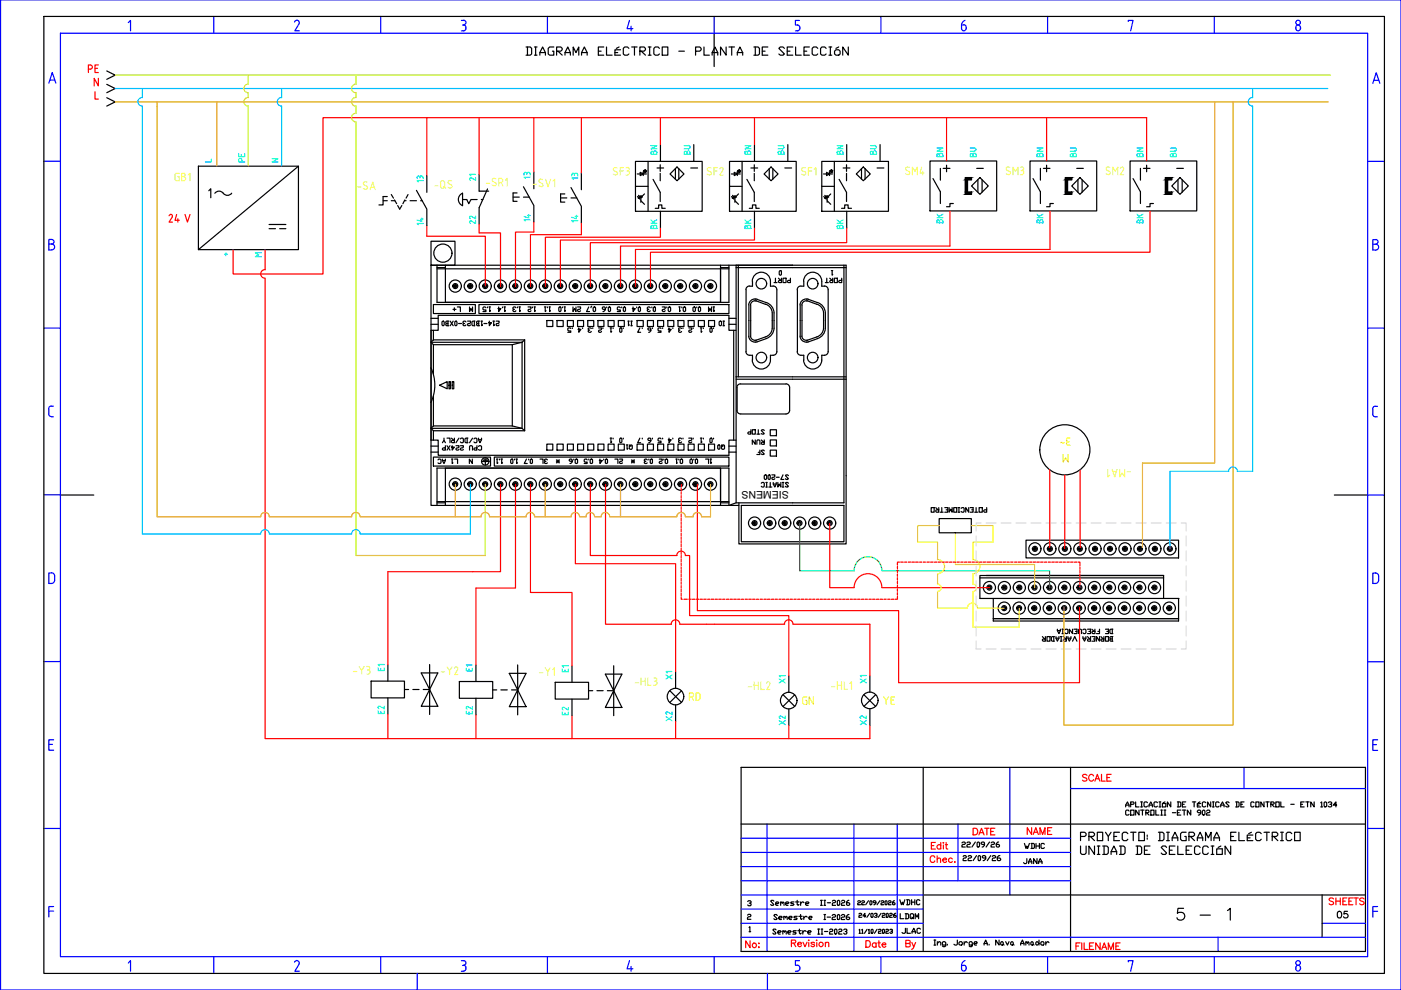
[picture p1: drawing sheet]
<svg xmlns="http://www.w3.org/2000/svg" width="297mm" height="210mm" viewBox="0 0 297 210" stroke-linecap="round" stroke-linejoin="round" font-family="sans-serif">
<defs><g id="words">
<g font-size="6.2" fill="#ffff7f">
<text x="190.1" y="39.2">SM4</text>
<text x="211.7" y="39.2">SM3</text>
<text x="232.8" y="39.2">SM2</text>
</g>
<text font-size="5.7" x="248.7" y="196.1">5 - 1</text>
<g font-size="5.3" fill="#00f">
<text x="202.8" y="7.8">6</text>
<text x="202.8" y="207.1">6</text>
</g>
<g font-size="4.9">
<text x="110.8" y="13.1">DIAGRAMA ELÉCTRICO - PLANTA DE SELECCIóN</text>
<text x="191.2" y="202.5">By</text>
</g>
<g font-size="4.9" fill="#ffff7f">
<text x="74.1" y="144.3">-Y3</text>
<text x="92.8" y="144.3">-Y2</text>
</g>
<g font-size="4.9" fill="#ff0">
<text x="169.3" y="150.6">GN</text>
<text x="186.6" y="150.6">YE</text>
</g>
<g font-size="4.4" fill="#f00">
<text x="17.6" y="16.6">PE</text>
<text x="110.1" y="48">14</text>
<text x="123.8" y="48.3" transform="rotate(-90 123.8 48.3)">14</text>
<text x="228.6" y="166.9">SCALE</text>
<text x="217" y="178.2">NAME</text>
</g>
<g font-size="4.4" fill="#0ff">
<text x="53.3" y="35.6" transform="rotate(-90 53.3 35.6)">PE</text>
<text x="160.5" y="33.9" transform="rotate(-90 160.5 33.9)">BN</text>
<text x="167.6" y="33.9" transform="rotate(-90 167.6 33.9)">BU</text>
<text x="179.9" y="33.9" transform="rotate(-90 179.9 33.9)">BN</text>
<text x="201.1" y="34.6" transform="rotate(-90 201.1 34.6)">BN</text>
<text x="91" y="39.9" transform="rotate(-90 91 39.9)">13</text>
<text x="87.5" y="49">14</text>
<text x="160.5" y="49.7" transform="rotate(-90 160.5 49.7)">BK</text>
<text x="179.9" y="49.7" transform="rotate(-90 179.9 49.7)">BK</text>
<text x="201.1" y="48.3" transform="rotate(-90 201.1 48.3)">BK</text>
<text x="121.7" y="152.8" transform="rotate(-90 121.7 152.8)">E2</text>
<text x="184.9" y="154.9" transform="rotate(-90 184.9 154.9)">X2</text>
</g>
<g font-size="4.4" fill="#ffff7f">
<text x="36.3" y="39.5">GB1</text>
<text x="110.1" y="39.2">13</text>
<text x="233.9" y="102.3">-MA1</text>
<text x="113.6" y="144.3">-Y1</text>
<text x="133.7" y="146.4">-HL3</text>
</g>
<g font-size="4.4" fill="#ff0">
<text x="224" y="95.6">3~</text>
<text x="145.3" y="149.6">RD</text>
</g>
<g font-size="4.4">
<text x="205.3" y="178.2">DATE</text>
<text x="282.6" y="195.8">05</text>
<text x="157.3" y="202.1">No:</text>
<text x="182.7" y="202.1">Date</text>
</g>
<g font-size="4" fill="#0ff">
<text x="140.4" y="33.9" transform="rotate(-90 140.4 33.9)">BN</text>
<text x="147.5" y="33.9" transform="rotate(-90 147.5 33.9)">BU</text>
<text x="187" y="33.9" transform="rotate(-90 187 33.9)">BU</text>
<text x="208.1" y="34.6" transform="rotate(-90 208.1 34.6)">BU</text>
<text x="222.2" y="34.6" transform="rotate(-90 222.2 34.6)">BN</text>
<text x="229.3" y="34.6" transform="rotate(-90 229.3 34.6)">BU</text>
<text x="243.4" y="34.6" transform="rotate(-90 243.4 34.6)">BN</text>
<text x="250.5" y="34.6" transform="rotate(-90 250.5 34.6)">BU</text>
<text x="102" y="39.5" transform="rotate(-90 102 39.5)">21</text>
<text x="120.3" y="39.2">13</text>
<text x="140.4" y="49.7" transform="rotate(-90 140.4 49.7)">BK</text>
<text x="222.2" y="48.3" transform="rotate(-90 222.2 48.3)">BK</text>
<text x="243.4" y="48.3" transform="rotate(-90 243.4 48.3)">BK</text>
<text x="53.3" y="55.7">M</text>
<text x="167.6" y="146.1" transform="rotate(-90 167.6 146.1)">X1</text>
<text x="184.9" y="146.1" transform="rotate(-90 184.9 146.1)">X1</text>
<text x="82.5" y="152.4" transform="rotate(-90 82.5 152.4)">E2</text>
<text x="101.2" y="152.8" transform="rotate(-90 101.2 152.8)">E2</text>
<text x="143.6" y="154.2" transform="rotate(-90 143.6 154.2)">X2</text>
<text x="167.6" y="154.9" transform="rotate(-90 167.6 154.9)">X2</text>
</g>
<text font-size="4" fill="#f00" x="102" y="48.7" transform="rotate(-90 102 48.7)">22</text>
<g font-size="4">
<text x="95.2" y="67.4">L+</text>
<text x="120.6" y="67.4">2M</text>
<text x="149.2" y="67.4">1M</text>
<text x="151.7" y="70.2">I0</text>
<text x="143.9" y="95.2" transform="rotate(-90 143.9 95.2)">.4</text>
<text x="146" y="95.2" transform="rotate(-90 146 95.2)">.3</text>
<text x="158.7" y="95.6">RUN</text>
<text x="92.1" y="99.5">AC</text>
<text x="94.9" y="99.5">L1</text>
<text x="113.6" y="99.5">3L</text>
<text x="129.5" y="99.5">2L</text>
<text x="148.9" y="99.5">1L</text>
<text x="151.3" y="96.7">Q0</text>
<text x="159.5" y="97.7">SF</text>
<text x="216.3" y="181">WDHC</text>
<text x="216.3" y="184.5">JANA</text>
<text x="189.8" y="193">WDHC</text>
<text x="190.1" y="196.1">LDQM</text>
<text x="190.5" y="199">JLAC</text>
</g>
<g font-size="4" fill="#ffff7f">
<text x="79.4" y="143.2">E1</text>
<text x="101.2" y="143.6" transform="rotate(-90 101.2 143.6)">E1</text>
<text x="118.2" y="143.6">E1</text>
<text x="143.6" y="145.3" transform="rotate(-90 143.6 145.3)">X1</text>
</g>
<g font-size="3.5" fill="#0ff">
<text x="42.7" y="35.6">L</text>
<text x="56.8" y="35.6">N</text>
</g>
<g font-size="3.5">
<text x="119.6" y="71.6">.5</text>
<text x="123.8" y="71.6">.3</text>
<text x="125.9" y="71.6">.2</text>
<text x="128.4" y="71.6">.1</text>
<text x="130.5" y="71.6">.0</text>
<text x="134.4" y="71.6">.7</text>
<text x="138.6" y="71.6">.5</text>
<text x="140.8" y="71.6">.4</text>
<text x="142.9" y="71.6">.3</text>
<text x="147.5" y="71.6">.1</text>
<text x="149.6" y="71.6">.0</text>
<text x="133.3" y="95.2" transform="rotate(-90 133.3 95.2)">.0</text>
<text x="137.2" y="95.2" transform="rotate(-90 137.2 95.2)">.7</text>
<text x="150.3" y="95.2" transform="rotate(-90 150.3 95.2)">.1</text>
<text x="152.4" y="95.2" transform="rotate(-90 152.4 95.2)">.0</text>
<text x="117.1" y="99.5">*</text>
<text x="133" y="99.5">*</text>
</g>
<text font-size="2.2" x="167.2" y="104.1" transform="rotate(180 167.2 104.1)">SIEMENS</text>
</g></defs>
<!-- layer: SYMS -->
<g fill="none" stroke="#000" stroke-width=".25">
<path d="M22.6 17.9l1.8 .9-1.8 .9M22.6 15l1.8 .9-1.8 .9M22.6 20.7l1.8 .9-1.8 .9M42.1 35.2h21.2v17.7h-21.2zM63.3 35.2l-21.2 17.7M111 39.6l2.2 4v3.5M121.1 39.8l2.2 3.9v3.6M134.7 34.2h14.2v10.6h-14.2zM134.7 39.5h2.7M135.1 36.9h2M135.7 36.5l.7 .4-.7 .3zM136.4 36.5v.7"/>
<path d="M136.5 36.2l.3-.2-.2 .3zM136.6 36.3l-.3 .2M136.7 36.4l.3-.1-.1 .3zM136.8 36.5l-.2 .2M137.4 34.2v10.6M138.5 38l1.5 2.8v1.9M139.3 35.6h1.4M140 34.9v1.4M140 36.8v1.5M143.2 35.7v2.3M143.5 35.4l1.5 1.5-1.5 1.4-1.4-1.4zM143.9 35.7v2.3"/>
<path d="M146.5 35.6h1.4M154.7 34.2h14.1v10.6h-14.1zM154.7 39.5h2.6M155.1 36.9h1.9M155.7 36.5l.6 .4-.6 .3zM156.3 36.5v.7M156.4 36.2l.3-.2-.1 .3zM156.5 36.3l-.3 .2M156.7 36.4l.3-.1-.2 .3zM156.7 36.5l-.2 .2M157.3 34.2v10.6M158.4 38l1.5 2.8v1.9"/>
<path d="M159.2 35.6h1.4M159.9 34.9v1.4M159.9 36.8v1.5M163.1 35.7v2.3M163.5 35.4l1.5 1.5-1.5 1.4-1.5-1.4zM163.9 35.7v2.3M166.4 35.6h1.4M174.2 34.2h14.2v10.6h-14.2zM174.2 39.5h2.7M174.6 36.9h1.9M175.2 36.5l.7 .4-.7 .3zM175.9 36.5v.7"/>
<path d="M176 36.2l.3-.2-.2 .3zM176.1 36.3l-.3 .2M176.2 36.4l.3-.1-.1 .3zM176.3 36.5l-.2 .2M176.9 34.2v10.6M177.9 38l1.6 2.8v1.9M178.8 35.6h1.4M179.5 34.9v1.4M179.5 36.8v1.5M181.6 36.9l1.4-1.5 1.5 1.5-1.5 1.4zM182.7 35.7v2.3M183.4 35.7v2.3"/>
<path d="M186 35.6h1.4M197.2 34.1h14.1v10.6h-14.1zM197.8 37.9l1.6 2.8v2.5M199.4 35.7v2.5M200.7 35v1.4M204.7 37.6h1.3v.5h-.9v2.6h.9v.5h-1.3zM206 39.4l1.8-1.8 1.7 1.8-1.7 1.8zM207.3 38.1v2.6M208.2 38.1v2.6M218.4 34.1h14.1v10.6h-14.1zM219 37.9l1.6 2.8v2.5M220.6 35.7v2.5"/>
<path d="M221.9 35v1.4M225.9 37.6h1.3v.5h-.9v2.6h.9v.5h-1.3zM228.5 38.1v2.6M229 37.6l1.7 1.8-1.7 1.8-1.8-1.8zM229.4 38.1v2.6M239.6 34.1h14.1v10.6h-14.1zM240.2 37.9l1.6 2.8v2.5M241.8 35.7v2.5M243.1 35v1.4M247.1 37.6h1.3v.5h-.8v2.6h.8v.5h-1.3zM249.8 38.1v2.6M250.2 37.6l1.8 1.8-1.8 1.8-1.8-1.8z"/>
<path d="M250.6 38.1v2.6M44.3 40.4l.4-.4v1.9M49.1 41a1.17 1.17 0 0 1-1.9-.2l-.5-.2h-.5l-.7 .4M57.1 47.6h3.5M57.1 48.5h1.3M59.3 48.5h1.3M81.2 42.6h.9M82.1 41.7h-.9v1.7h-.9M83 41.2l.4 .8M83 42.6h.7M83.6 42.4l.5 .8M84.3 43.6l.4 .7 .5-.7"/>
<path d="M85.8 42.6h.3M85.8 42.4l-.4 .8M86.5 41.2l-.4 .8M86.9 42.6h1.4M88.3 40.4l2.2 3.9v3.6M89.2 42.6h.3M91.4 51.2h5.1v5h-5.1zM92.7 57h61.8M92.7 56.2v7.9h61.8v-7.9M92.7 56.7h1.7M94.4 56.2v7.9h58.4v-7.9M98.1 43.6a1.42 1.42 0 0 1-.9-1.3 1.42 1.42 0 0 1 .9-1.3v2.6"/>
<path d="M98.1 42.3h.9l.4 .9 .5-.9h1.3M101.6 40.5h2M102.1 42.3h.3M103.4 40.1l-1.8 3.9M108.8 41.8h1.3M109.6 40.9h-.8v1.8h.8M111 41.8h1.2M118.9 42h1.3M119.7 41.1h-.8v1.8h.8M121.1 42h1.2M135.2 41.7l.2 .2M135.4 41.4l.2 .3"/>
<path d="M135.5 41.8l.1 .3-.3-.1zM135.5 41.8l.2-.2 .2 .3zM135.9 41.5v1.4M135.9 42.6l.7 .7M136 41.6l-.1 .3 .3-.1M136.6 41.1l-.7 .8M138.9 44.2h.7v-.8h.7v.8h.7M152.8 56.7h1.7M152.8 57.2v6.9M155.1 41.7l.2 .2M155.3 41.4l.3 .3M155.4 41.8l.2 .3-.3-.1z"/>
<path d="M155.5 41.8l.1-.2 .2 .3zM155.8 41.5v1.4M155.8 42.6l.8 .7M155.9 41.6l-.1 .3 .3-.1M156.1 56.7h23.3M156.5 56.2v23.7M156.6 41.1l-.8 .8M158.9 44.2h.6v-.8h.8v.8h.7M159.5 59.6a1.93 1.93 0 0 1 1.9-1.9 1.93 1.93 0 0 1 2 1.9M159.5 59.7v1h-.6M163.4 59.7v1h.5M164.1 59.9h.6"/>
<path d="M164.4 59v.9M165 59l.6 .5M165.4 57.4l.3 .1-.1 .8-.4-.1v-.7zM165.7 59v.9l-.7-.1 .2-.3h.5M166 59h.7v.9h-.7zM167.6 59v.9l-.7-.1 .2-.3h.5M168 56.2h-76.6v51h65.3M170.4 59.6a1.93 1.93 0 0 1 1.9-1.9 1.93 1.93 0 0 1 1.9 1.9M170.4 59.7v1h-.6M174.2 59.7v1h.6M174.7 41.7l.2 .2M174.9 41.4l.2 .3"/>
<path d="M174.9 41.8l.2 .3-.3-.1zM175 59.9h.6M175.2 41.6l.2 .3-.4-.1zM175.3 59v.9M175.4 41.5v1.4M175.4 42.6l.7 .7M175.5 41.6l-.1 .3 .3-.1M175.9 59l.5 .5M176.1 41.1l-.7 .8M176.3 57.4h.3M176.4 57.4v.9l.2-.1M176.6 59v.9l-.7-.1 .2-.3h.5"/>
<path d="M176.9 59h.6v.9h-.6zM178.4 44.2h.7v-.8h.7v.8h.7M178.5 59v.9l-.7-.1 .2-.3h.5M178.9 56.2v50.4h-22.8l-1.6 .6v-8h-61.8v8M91.4 78a8.7 8.7 0 0 1 0 7.3M91.4 68.8h1.5M91.4 67.5h1.5M91.4 72.6h19.3M91.9 64.6h8.9v1.9h-8.9zM91.9 72.1l-.5 .5 .5 .5M91.9 73.1h16.7M91.9 72.1h19.3"/>
<path d="M91.9 70v2.1M91.9 73.1v6.2M93.7 68.3l.2-.2 .3 .2v.6l-.2 .2-.3-.2zM94.6 68.6l-.1 .1 .1 .4h.6M95 68.1v1M95.4 68.1l.7 1M96.1 68.1l-.7 1M96.4 68.3l.2-.2 .3 .2v.6l-.2 .2-.3-.2zM98.5 68.6l-.3 .1v.2l.1 .2 .5-.2M99.1 68.1h.7v.3l-.7 .3 .2 .4h.3l.2-.2M99.6 65.1v1l.3-.7 .3 .7v-1M100.6 68.1v1"/>
<path d="M100.7 68.1h-.5l-.1 .2v.6l.1 .2h.5M101.2 68.6l-.2 .3 .2 .2h.5M101.5 68.1v1M101.5 64.6h53v1.9h-53zM101.7 68.1h-.5l-.2 .2 .2 .3h.3M102 68.1h.3M102.1 68.1v1l.2-.2M102.6 68.6h.6M103 65.2l-.1-.1-.5 .1v.4l.2 .1h.4v.4h-.6M103.4 65.1v.1M103.7 65.1h.3M103.7 68.1v1l.5-.7h-.6"/>
<path d="M103.8 65.1v1l.2-.2M104.5 68.1h.3M104.7 68.1v1l.1-.2M105.2 68.1h.6v.3l-.6 .3 .1 .4h.3l.2-.2M105.7 65.1v1l.5-.7h-.6M106.5 65.1v.1M106.8 65.1h.4M107 65.1v1l.2-.2M108.6 73.1v17.2M109.1 65.6l-.4 .1v.2l.2 .2h.3l.2-.2M109.4 65.2l-.2-.1h-.3l-.2 .1 .2 .4M109.7 65.1v.1"/>
<path d="M110 65.1h.3M110.2 65.1v1l.1-.2M110.7 72.6v18.2h-19.3M110.7 72.6l-2.1 .5M111.2 72.1v19.2M111.2 72.1l-.5 .5M112 65.1h.6v.3l-.6 .3 .1 .4h.3l.2-.2M112.9 65.1v.1M113.2 65.1h.3M113.4 65.1v1l.1-.2M115.4 65.1h.4M115.6 65.1v1l.2-.2"/>
<path d="M115.9 68h1.3v1.2h-1.3zM116.1 65.1v.1M116.4 65.1h.3M116.5 65.1v1l.2-.2M118.1 68h1.3v1.2h-1.3zM118.6 65.1l.3 .1v.7l-.1 .2-.3-.2zM119.2 65.1v.1M122.5 68h1.2v1.2h-1.2zM125.8 65.2l.1-.1 .4 .1v.7l-.2 .2-.3-.2zM128.3 65.6h-.5l-.1-.2 .1-.3h.4l.1 .1v.5l-.5 .4M128.6 65.1v.1M129.1 65.1l.3 .1v.7l-.1 .2-.3-.2z"/>
<path d="M131.5 65.2l-.2-.1h-.3l-.1 .5 .6 .1v.4h-.6M131.8 65.1v.1M132.2 65.2l.1-.1 .3 .1v.7l-.2 .2-.2-.2zM134.2 65.1v1l.5-.7h-.6M135 65.1v.1M135.3 65.2l.2-.1 .3 .1v.7l-.2 .2-.3-.2zM137.3 68h1.2v1.2h-1.2zM137.6 65.6l-.4 .1v.2l.2 .2 .5-.2M137.9 65.2l-.5-.1-.2 .1 .2 .4M138.2 65.1v.1M138.5 65.2l.2-.1 .3 .1-.2 .9-.3-.2zM140.4 65.1h.6v.3l-.4 .2-.2 .3 .2 .2 .4-.2"/>
<path d="M141.4 65.1v.1M141.7 65.2l.1-.1 .4 .1v.7l-.2 .2-.3-.2zM143.9 65.1h.3M144.1 65.1v1l.1-.2M144.6 65.1v.1M144.9 65.2l.1-.1 .4 .1v.7l-.2 .2-.3-.2zM146.9 65.2l.2-.1 .3 .1v.7l-.1 .2-.4-.2zM147.7 65.1v.1M154.5 66.9h-61.6v3.1h-1.5v23.3h1.5v3.2h61.6M155.6 70v23.3M156.1 79.9h23.3M158.1 74.5a.78 .78 0 0 0 .8 .8"/>
<path d="M158.7 71.3a1.38 1.38 0 0 0 1.8 1.2l1.9-.7M158.8 64.7v6.6M158.9 60.6a.78 .78 0 0 0-.8 .8l.1 13.2M158.9 75.3h.6v1M159.1 71.3a.99 .99 0 0 0 1.3 .8M159.2 64.7v6.6M160.1 63.8a.95 .95 0 0 0-1 .9M160.1 63.4a1.33 1.33 0 0 0-1.4 1.2M160.1 63.4h.2M160.1 63.8h.2M160.2 63.4l.3 .1a4.8 4.8 0 0 1 3.1 1.4l.5 1.4M160.2 63.8h.2a4.1 4.1 0 0 1 3 1.6l.3 .9"/>
<path d="M163.7 66.4v3.2a2.01 2.01 0 0 1-1.4 1.8l-1.9 .7M163.9 60.6a.78 .78 0 0 1 .8 .8v13.2M164.1 66.4v3.2a2.39 2.39 0 0 1-1.7 2.2M164.7 74.5a.78 .78 0 0 1-.8 .8h-.5a2.2 2.2 0 0 1-2 2.9 1.93 1.93 0 0 1-1.9-1.9M169 74.5a.78 .78 0 0 0 .8 .8h.6v1M169.1 61.4v13.2M169.6 71.3a1.33 1.33 0 0 0 1.4 1.2M169.7 64.7v6.6M169.8 60.6a.78 .78 0 0 0-.8 .8M170 71.3a.95 .95 0 0 0 1 .9M170 64.7v6.6M171 63.8a.95 .95 0 0 0-1 .9"/>
<path d="M171 63.4a1.33 1.33 0 0 0-1.4 1.2M171 63.4h.1M171 63.8h.1M171 72.5h.1M171 72.2h.1M171.1 63.4h.3M171.1 63.8l2.1 .7M171.3 72.1l-.2 .1M171.4 72.5h-.3M171.4 63.5a4.8 4.8 0 0 1 3.1 1.4l.5 1.4M173.2 64.5a2.01 2.01 0 0 1 1.4 1.8M173.2 71.4l-1.9 .7"/>
<path d="M173.3 71.8l-1.9 .7M174.6 66.4v3.2a2.01 2.01 0 0 1-1.4 1.8M174.8 60.6a.78 .78 0 0 1 .8 .8v13.2M175 66.4v3.2a2.39 2.39 0 0 1-1.7 2.2M175.6 74.5a.78 .78 0 0 1-.8 .8h-.6a2.2 2.2 0 0 1-1.9 2.9 1.93 1.93 0 0 1-1.9-1.9M91.4 94.6h1.5M91.9 96.9h12.1v1.9h-12.1zM91.9 90.3l-.5 .5 .5 .5M91.9 90.3h16.7M91.9 91.3h19.3M91.9 84v6.3M91.9 91.3v2"/>
<path d="M93.2 81.7l1.6-.8v1.5zM94.1 92.9v.5l.3 .5M94.1 93.4l-.3 .5M94.4 94.5v.9l-.6-.1 .2-.3h.4M94.8 92.9h.6v1M94.8 94.5l.6 .9M95.2 80.9h.3v1.5h-.3zM95.4 94.5l-.6 .9M95.7 92.9l.5 .5M95.9 94.5v.9l.4-.6h-.6M95.9 80.9h.3v1.5h-.3zM96.3 92.9v1h-.4l-.2-.2 .2-.3h.4"/>
<path d="M96.7 94.5h.6v.3l-.5 .2-.1 .3 .1 .1 .5-.1M97.3 92.9l-.6 1M97.6 94.5h.6l-.1 .5h-.3l-.2 .3 .2 .1 .4-.1M97.6 93.1l.2-.2h.3l.1 .2-.1 .8h-.3l-.2-.2M99 92.9v1M99.2 92.9h-.5l-.1 .2v.6l.1 .2h.5M99.6 95.4l.1-.9h.3l.2 .2v.7M100.1 97.3v1l-.6-1v1M100.2 92.9l-.6 1M100.5 93.1l.2-.2 .4 .2v.6l-.1 .2-.5-.2M101.1 94.5v.9l-.6-.1 .2-.3h.4M101.5 94.7l.1-.2h.3l.2 .2v.6l-.2 .1-.4-.1"/>
<path d="M101.5 92.9l.3 1 .3-.7v-.3M101.5 93.2h.6M102.3 97.8h.6M102.4 97.6h1M102.6 97.3h.6M103.5 97.8h-.6v.8M104.8 96.9h49.7v1.9h-49.7zM105.3 97.3h.3M105.4 97.3v1l.2-.2M105.9 97.3v.2M106.2 97.3h.3M106.4 97.3v1l.1-.2"/>
<path d="M108.3 97.5l.1-.2 .3 .2-.1 .8-.3-.2zM108.6 90.3l2.1 .5 .5 .5M109.1 97.3v.2M109.4 97.3h.3M109.5 97.3v1l.2-.2M111.6 97.3l-.4 1h.6M112.1 97.3v.2M115.9 94.2h1.3v1.2h-1.3zM118.1 94.2h1.3v1.2h-1.3zM120.3 94.2h1.3v1.2h-1.3zM121.3 97.8h-.5l-.1-.3 .1-.2 .5 .2v.5l-.5 .3M121.7 97.3v.2"/>
<path d="M121.9 97.5l.2-.2 .4 .2v.6l-.2 .2-.4-.2zM122.5 94.2h1.2v1.2h-1.2zM124.5 97.5l-.1-.2h-.4l-.1 .2 .1 .5h.5v.3h-.6M124.6 94.2h1.3v1.2h-1.3zM124.8 97.3v.2M125.1 97.5l.2-.2 .3 .2v.6l-.1 .2-.4-.2zM126.8 94.2h1.2v1.2h-1.2zM127.2 97.3v1l.5-.7h-.6M128 97.3v.2M128.9 94.2h1.3v1.2h-1.3zM136.9 97.8h-.1l-.2 .3 .2 .2 .4-.2M137.2 97.5l-.4-.2-.2 .2 .2 .3"/>
<path d="M137.3 94.2h1.2v1.2h-1.2zM137.6 97.3v.2M137.9 97.5l.1-.2 .3 .2-.1 .8-.3-.2zM139.8 97.3h.6v.3l-.5 .2-.1 .3 .1 .2 .5-.2M140.7 97.3v.2M141 97.5l.2-.2 .3 .2v.6l-.1 .2-.4-.2zM143.3 97.3h.3M143.5 97.3v1l.1-.2M143.9 97.3v.2M144.2 97.5l.2-.2 .3 .2v.6l-.1 .2-.4-.2zM146.3 97.5l.2-.2 .3 .2v.6l-.2 .2-.3-.2zM147.1 97.3v.2"/>
<path d="M147.6 97.3l.3 .2v.6l-.2 .2-.3-.2zM152.8 99.2v6.9M156.1 80.4h23.3M156.2 87a.78 .78 0 0 0 .8 .8M157 81.4a.78 .78 0 0 0-.8 .8l.1 4.8M157 81.4h9.7M166.6 81.4a.78 .78 0 0 1 .8 .8v4.8M167.4 87a.78 .78 0 0 1-.8 .8h-9.6M92.7 106.4h61.8M92.7 106.6h1.7M94.4 107.2v-8h58.4v8M152.8 106.6h1.7"/>
<path d="M156.1 106.6v-50.4h23.3v59.1h-22.7v-8.7M157.2 107.2h21.7v7.7h-21.7zM161.4 102.5l.2-.2h.3l.1 .2-.1 .8h-.3l-.2-.2M162 100.9l.2-.2 .3 .2v.6l-.1 .2-.4-.2zM162.4 103.3h.3M162.4 102.3h.3M162.5 102.3v1M162.8 100.9l.2-.2 .3 .2-.1 .8-.4-.2zM163 103.3h.6M163.3 102.3v1M163.6 100.7h.7v.3l-.5 .2-.2 .3 .2 .2 .5-.2M163.9 102.3v.3l.4 .7 .3-1"/>
<path d="M163.9 102.6h.7M164.6 101.2h.6M164.9 102.3v1l.3-.7 .4 .7v-1M165.8 103.3h.4M165.8 102.3h.4M166 100.7l-.4 1h.6M166 102.3v1M167.2 102.5l-.2-.2h-.3l-.2 .2 .7 .6-.2 .2h-.3l-.2-.2M167.2 100.9l-.2-.2h-.3l-.2 .2 .7 .6-.2 .2h-.3l-.2-.2M197.4 107.6h.7v1h-.7zM198.4 107.6l.5 .5M199 107.6v1h-.5l-.1-.2 .1-.3h.5"/>
<path d="M199.3 108.6h.7M199.7 107.6v1M200.3 107.6h.6v1h-.6M200.6 108.1h.3M201.2 107.6v1l.4-.6 .3 .6v-1M202.2 107.6h.6v1h-.6zM203.1 108.6h.4M203.1 107.6h.4M203.3 107.6v1M203.8 107.8l.1-.2h.4l.1 .2-.1 .8h-.4l-.1-.2M205.4 107.6v1l-.6-1v1M205.7 107.6h.6v1h-.6"/>
<path d="M206 108.1h.3M206.7 108.6h.6M207 107.6v1M207.6 107.6h.7v1h-.7zM209.2 107.6v1h-.5l-.1-.2 .1-.3h.5M217.5 114.5h32.4v3.8h-32.4zM207.8 122.5h38.9M209.1 122h37.6h-37.6M209.1 122h-1.3v4.9h42.2M210.6 131.2h39.3M210.6 126.9v4.8h39.3v-4.8M221 135l.5 .5"/>
<path d="M221.6 135v.9h-.4l-.2-.1 .2-.3h.4M222 135h.6v.9h-.6zM223.4 135v.9M223.5 135h-.4l-.2 .1v.7l.2 .1h.4M223.9 135l.3 .9 .3-.6v-.3M223.9 135.3h.6M224.2 133.4l.3 .9 .3-.9M224.2 133.7h.6M224.8 135h.4M224.8 135.9h.4M225 135v.9M225.2 133.4h.3"/>
<path d="M225.2 134.3h.3M225.3 133.4v.9M225.5 135l.5 .5M225.8 133.5l.2-.1 .4 .1v.7l-.1 .1-.5-.1M226.1 135v.9h-.5l-.1-.1 .1-.3h.5M226.4 135l.3 .9 .4-.6v-.3M226.4 135.3h.7M227.4 135.9l.5-.9 .4 .9M227.4 133.4v.9l-.7-.9v.9M227.7 133.4h.6v.9h-.6M228 133.9h.3M228.7 134.3v-.8l.1-.1 .5 .1v.8"/>
<path d="M229.6 135v.3l.3 .6 .3-.9M229.6 133.5l.2-.1 .4 .1v.7l-.1 .1-.5-.1M229.6 135.3h.6M230.6 133.4h.6v.9h-.6M230.6 135l.4 .5M230.9 133.9h.3M231.2 135v.9h-.5l-.1-.1 .1-.3h.5M231.5 135h.6v.9h-.6M231.5 133.4l.5 .5M231.8 135.5h.3M232.1 133.4v.9h-.4l-.2-.1 .2-.3h.4M232.8 133.9h.3"/>
<path d="M233.1 135v.9l-.6-.9v.9M233.1 133.4v.9h-.6M233.4 135l.5 .5M234 135v.9h-.4l-.2-.1 .2-.3h.4M234.4 135h.6v.9h-.6zM234.4 133.4h.6v.9h-.6M234.7 133.9h.3M235.5 135.5l-.2 .1 .2 .3h.5M235.8 133.4v.9M235.8 135v.9M236 135h-.5l-.2 .1 .2 .4h.3M236 133.4l-.7 .1v.7l.2 .1h.5"/>
<path d="M246.7 122v4.9M78.7 144.4h7.1v3.6h-7.1zM85.8 146.2h.8M87.5 146.2h1.3M89.3 142.7h3.5l-1.7 3.5zM89.7 146.2h1.4M91.1 146.2l1.7 3.5h-3.5zM91.1 140.9v10.6M97.4 144.5h7.1v3.6h-7.1zM104.5 146.3h.8M106.2 146.3h1.4M108 142.8h3.5l-1.7 3.5z"/>
<path d="M108.4 146.3h1.4M109.8 146.3l1.7 3.5h-3.5zM109.8 141v10.6M117.7 144.7h7.1v3.5h-7.1zM124.8 146.4h.9M126.6 146.4h1.3M128.3 142.9h3.6l-1.8 3.5zM128.8 146.4h1.3M130.1 146.4l1.8 3.6h-3.6zM130.1 141.2v10.5M142 146.4l2.5 2.5M144.5 146.4l-2.5 2.5"/>
<path d="M166 147.3l2.5 2.5M168.5 147.3l-2.5 2.5M183.2 147.3l2.5 2.5M185.7 147.3l-2.5 2.5"/>
<circle cx="93.9" cy="53.7" r="1.93"/>
<circle cx="96.5" cy="60.7" r="1.29"/>
<circle cx="96.5" cy="60.7" r=".15"/>
<circle cx="96.5" cy="60.7" r=".32"/>
<circle cx="96.5" cy="60.7" r=".53"/>
<circle cx="99.7" cy="60.7" r="1.29"/>
<circle cx="99.7" cy="60.7" r=".15"/>
<circle cx="99.7" cy="60.7" r=".32"/>
<circle cx="99.7" cy="60.7" r=".53"/>
<circle cx="102.9" cy="60.7" r="1.29"/>
<circle cx="102.9" cy="60.7" r=".15"/>
<circle cx="102.9" cy="60.7" r=".32"/>
<circle cx="102.9" cy="60.7" r=".53"/>
<circle cx="106.1" cy="60.7" r="1.29"/>
<circle cx="106.1" cy="60.7" r=".15"/>
<circle cx="106.1" cy="60.7" r=".32"/>
<circle cx="106.1" cy="60.7" r=".53"/>
<circle cx="109.3" cy="60.7" r="1.29"/>
<circle cx="109.3" cy="60.7" r=".15"/>
<circle cx="109.3" cy="60.7" r=".32"/>
<circle cx="109.3" cy="60.7" r=".53"/>
<circle cx="112.4" cy="60.7" r="1.29"/>
<circle cx="112.4" cy="60.7" r=".15"/>
<circle cx="112.4" cy="60.7" r=".32"/>
<circle cx="112.4" cy="60.7" r=".53"/>
<circle cx="115.6" cy="60.7" r="1.29"/>
<circle cx="115.6" cy="60.7" r=".15"/>
<circle cx="115.6" cy="60.7" r=".32"/>
<circle cx="115.6" cy="60.7" r=".53"/>
<circle cx="118.8" cy="60.7" r="1.29"/>
<circle cx="118.8" cy="60.7" r=".15"/>
<circle cx="118.8" cy="60.7" r=".32"/>
<circle cx="118.8" cy="60.7" r=".53"/>
<circle cx="122" cy="60.7" r="1.29"/>
<circle cx="122" cy="60.7" r=".15"/>
<circle cx="122" cy="60.7" r=".32"/>
<circle cx="122" cy="60.7" r=".53"/>
<circle cx="125.1" cy="60.7" r="1.29"/>
<circle cx="125.1" cy="60.7" r=".15"/>
<circle cx="125.1" cy="60.7" r=".32"/>
<circle cx="125.1" cy="60.7" r=".53"/>
<circle cx="128.4" cy="60.7" r="1.29"/>
<circle cx="128.4" cy="60.7" r=".15"/>
<circle cx="128.4" cy="60.7" r=".32"/>
<circle cx="128.4" cy="60.7" r=".53"/>
<circle cx="131.5" cy="60.7" r="1.29"/>
<circle cx="131.5" cy="60.7" r=".15"/>
<circle cx="131.5" cy="60.7" r=".32"/>
<circle cx="131.5" cy="60.7" r=".53"/>
<circle cx="134.7" cy="60.7" r="1.29"/>
<circle cx="134.7" cy="60.7" r=".15"/>
<circle cx="134.7" cy="60.7" r=".32"/>
<circle cx="134.7" cy="60.7" r=".53"/>
<circle cx="137.9" cy="60.7" r="1.29"/>
<circle cx="137.9" cy="60.7" r=".15"/>
<circle cx="137.9" cy="60.7" r=".32"/>
<circle cx="137.9" cy="60.7" r=".53"/>
<circle cx="141.1" cy="60.7" r="1.29"/>
<circle cx="141.1" cy="60.7" r=".15"/>
<circle cx="141.1" cy="60.7" r=".32"/>
<circle cx="141.1" cy="60.7" r=".53"/>
<circle cx="144.2" cy="60.7" r="1.29"/>
<circle cx="144.2" cy="60.7" r=".15"/>
<circle cx="144.2" cy="60.7" r=".32"/>
<circle cx="144.2" cy="60.7" r=".53"/>
<circle cx="147.5" cy="60.7" r="1.29"/>
<circle cx="147.5" cy="60.7" r=".15"/>
<circle cx="147.5" cy="60.7" r=".32"/>
<circle cx="147.5" cy="60.7" r=".53"/>
<circle cx="150.6" cy="60.7" r="1.29"/>
<circle cx="150.6" cy="60.7" r=".15"/>
<circle cx="150.6" cy="60.7" r=".32"/>
<circle cx="150.6" cy="60.7" r=".53"/>
<circle cx="161.4" cy="75.8" r="1.12"/>
<circle cx="161.4" cy="60.1" r="1.12"/>
<circle cx="172.3" cy="75.8" r="1.12"/>
<circle cx="172.3" cy="60.1" r="1.12"/>
<circle cx="102.9" cy="97.8" r=".78"/>
<circle cx="225.8" cy="95.4" r="5.3"/>
<circle cx="96.5" cy="102.7" r="1.29"/>
<circle cx="96.5" cy="102.7" r=".15"/>
<circle cx="96.5" cy="102.7" r=".32"/>
<circle cx="96.5" cy="102.7" r=".53"/>
<circle cx="99.7" cy="102.7" r="1.29"/>
<circle cx="99.7" cy="102.7" r=".15"/>
<circle cx="99.7" cy="102.7" r=".32"/>
<circle cx="99.7" cy="102.7" r=".53"/>
<circle cx="102.9" cy="102.7" r="1.29"/>
<circle cx="102.9" cy="102.7" r=".15"/>
<circle cx="102.9" cy="102.7" r=".32"/>
<circle cx="102.9" cy="102.7" r=".53"/>
<circle cx="106.1" cy="102.7" r="1.29"/>
<circle cx="106.1" cy="102.7" r=".15"/>
<circle cx="106.1" cy="102.7" r=".32"/>
<circle cx="106.1" cy="102.7" r=".53"/>
<circle cx="109.3" cy="102.7" r="1.29"/>
<circle cx="109.3" cy="102.7" r=".15"/>
<circle cx="109.3" cy="102.7" r=".32"/>
<circle cx="109.3" cy="102.7" r=".53"/>
<circle cx="112.4" cy="102.7" r="1.29"/>
<circle cx="112.4" cy="102.7" r=".15"/>
<circle cx="112.4" cy="102.7" r=".32"/>
<circle cx="112.4" cy="102.7" r=".53"/>
<circle cx="115.6" cy="102.7" r="1.29"/>
<circle cx="115.6" cy="102.7" r=".15"/>
<circle cx="115.6" cy="102.7" r=".32"/>
<circle cx="115.6" cy="102.7" r=".53"/>
<circle cx="118.8" cy="102.7" r="1.29"/>
<circle cx="118.8" cy="102.7" r=".15"/>
<circle cx="118.8" cy="102.7" r=".32"/>
<circle cx="118.8" cy="102.7" r=".53"/>
<circle cx="122" cy="102.7" r="1.29"/>
<circle cx="122" cy="102.7" r=".15"/>
<circle cx="122" cy="102.7" r=".32"/>
<circle cx="122" cy="102.7" r=".53"/>
<circle cx="125.1" cy="102.7" r="1.29"/>
<circle cx="125.1" cy="102.7" r=".15"/>
<circle cx="125.1" cy="102.7" r=".32"/>
<circle cx="125.1" cy="102.7" r=".53"/>
<circle cx="128.4" cy="102.7" r="1.29"/>
<circle cx="128.4" cy="102.7" r=".15"/>
<circle cx="128.4" cy="102.7" r=".32"/>
<circle cx="128.4" cy="102.7" r=".53"/>
<circle cx="131.5" cy="102.7" r="1.29"/>
<circle cx="131.5" cy="102.7" r=".15"/>
<circle cx="131.5" cy="102.7" r=".32"/>
<circle cx="131.5" cy="102.7" r=".53"/>
<circle cx="134.7" cy="102.7" r="1.29"/>
<circle cx="134.7" cy="102.7" r=".15"/>
<circle cx="134.7" cy="102.7" r=".32"/>
<circle cx="134.7" cy="102.7" r=".53"/>
<circle cx="137.9" cy="102.7" r="1.29"/>
<circle cx="137.9" cy="102.7" r=".15"/>
<circle cx="137.9" cy="102.7" r=".32"/>
<circle cx="137.9" cy="102.7" r=".53"/>
<circle cx="141.1" cy="102.7" r="1.29"/>
<circle cx="141.1" cy="102.7" r=".15"/>
<circle cx="141.1" cy="102.7" r=".32"/>
<circle cx="141.1" cy="102.7" r=".53"/>
<circle cx="144.3" cy="102.7" r="1.29"/>
<circle cx="144.3" cy="102.7" r=".15"/>
<circle cx="144.3" cy="102.7" r=".32"/>
<circle cx="144.3" cy="102.7" r=".53"/>
<circle cx="147.5" cy="102.7" r="1.29"/>
<circle cx="147.5" cy="102.7" r=".15"/>
<circle cx="147.5" cy="102.7" r=".32"/>
<circle cx="147.5" cy="102.7" r=".53"/>
<circle cx="150.6" cy="102.7" r="1.29"/>
<circle cx="150.6" cy="102.7" r=".15"/>
<circle cx="150.6" cy="102.7" r=".32"/>
<circle cx="150.6" cy="102.7" r=".53"/>
<circle cx="160" cy="110.9" r="1.29"/>
<circle cx="160" cy="110.9" r=".15"/>
<circle cx="160" cy="110.9" r=".32"/>
<circle cx="160" cy="110.9" r=".53"/>
<circle cx="163.2" cy="110.9" r="1.29"/>
<circle cx="163.2" cy="110.9" r=".15"/>
<circle cx="163.2" cy="110.9" r=".32"/>
<circle cx="163.2" cy="110.9" r=".53"/>
<circle cx="166.4" cy="110.9" r="1.29"/>
<circle cx="166.4" cy="110.9" r=".15"/>
<circle cx="166.4" cy="110.9" r=".32"/>
<circle cx="166.4" cy="110.9" r=".53"/>
<circle cx="169.5" cy="110.9" r=".15"/>
<circle cx="169.5" cy="110.9" r=".32"/>
<circle cx="169.5" cy="110.9" r=".53"/>
<circle cx="169.6" cy="110.9" r="1.29"/>
<circle cx="172.7" cy="110.9" r="1.29"/>
<circle cx="172.7" cy="110.9" r=".15"/>
<circle cx="172.7" cy="110.9" r=".32"/>
<circle cx="172.7" cy="110.9" r=".53"/>
<circle cx="175.9" cy="110.9" r="1.29"/>
<circle cx="175.9" cy="110.9" r=".15"/>
<circle cx="175.9" cy="110.9" r=".32"/>
<circle cx="175.9" cy="110.9" r=".53"/>
<circle cx="219.4" cy="116.4" r="1.29"/>
<circle cx="219.4" cy="116.4" r=".15"/>
<circle cx="219.4" cy="116.4" r=".32"/>
<circle cx="219.4" cy="116.4" r=".53"/>
<circle cx="222.6" cy="116.4" r="1.29"/>
<circle cx="222.6" cy="116.4" r=".15"/>
<circle cx="222.6" cy="116.4" r=".32"/>
<circle cx="222.6" cy="116.4" r=".53"/>
<circle cx="225.8" cy="116.4" r="1.29"/>
<circle cx="225.8" cy="116.4" r=".15"/>
<circle cx="225.8" cy="116.4" r=".32"/>
<circle cx="225.8" cy="116.4" r=".53"/>
<circle cx="228.9" cy="116.4" r="1.29"/>
<circle cx="228.9" cy="116.4" r=".15"/>
<circle cx="228.9" cy="116.4" r=".32"/>
<circle cx="228.9" cy="116.4" r=".53"/>
<circle cx="232.2" cy="116.4" r="1.29"/>
<circle cx="232.2" cy="116.4" r=".15"/>
<circle cx="232.2" cy="116.4" r=".32"/>
<circle cx="232.2" cy="116.4" r=".53"/>
<circle cx="235.3" cy="116.4" r="1.29"/>
<circle cx="235.3" cy="116.4" r=".15"/>
<circle cx="235.3" cy="116.4" r=".32"/>
<circle cx="235.3" cy="116.4" r=".53"/>
<circle cx="238.5" cy="116.4" r="1.29"/>
<circle cx="238.5" cy="116.4" r=".15"/>
<circle cx="238.5" cy="116.4" r=".32"/>
<circle cx="238.5" cy="116.4" r=".53"/>
<circle cx="241.7" cy="116.4" r="1.29"/>
<circle cx="241.7" cy="116.4" r=".15"/>
<circle cx="241.7" cy="116.4" r=".32"/>
<circle cx="241.7" cy="116.4" r=".53"/>
<circle cx="244.9" cy="116.4" r="1.29"/>
<circle cx="244.9" cy="116.4" r=".15"/>
<circle cx="244.9" cy="116.4" r=".32"/>
<circle cx="244.9" cy="116.4" r=".53"/>
<circle cx="248" cy="116.4" r="1.29"/>
<circle cx="248" cy="116.4" r=".15"/>
<circle cx="248" cy="116.4" r=".32"/>
<circle cx="248" cy="116.4" r=".53"/>
<circle cx="209.8" cy="124.6" r="1.29"/>
<circle cx="209.8" cy="124.6" r=".15"/>
<circle cx="209.8" cy="124.6" r=".32"/>
<circle cx="209.8" cy="124.6" r=".53"/>
<circle cx="212.9" cy="128.9" r="1.29"/>
<circle cx="212.9" cy="128.9" r=".15"/>
<circle cx="212.9" cy="128.9" r=".32"/>
<circle cx="212.9" cy="128.9" r=".53"/>
<circle cx="212.9" cy="124.6" r="1.29"/>
<circle cx="212.9" cy="124.6" r=".15"/>
<circle cx="212.9" cy="124.6" r=".32"/>
<circle cx="212.9" cy="124.6" r=".53"/>
<circle cx="216.1" cy="128.9" r="1.29"/>
<circle cx="216.1" cy="128.9" r=".15"/>
<circle cx="216.1" cy="128.9" r=".32"/>
<circle cx="216.1" cy="128.9" r=".53"/>
<circle cx="216.1" cy="124.6" r="1.29"/>
<circle cx="216.1" cy="124.6" r=".15"/>
<circle cx="216.1" cy="124.6" r=".32"/>
<circle cx="216.1" cy="124.6" r=".53"/>
<circle cx="219.3" cy="128.9" r="1.29"/>
<circle cx="219.3" cy="128.9" r=".15"/>
<circle cx="219.3" cy="128.9" r=".32"/>
<circle cx="219.3" cy="128.9" r=".53"/>
<circle cx="219.3" cy="124.6" r="1.29"/>
<circle cx="219.3" cy="124.6" r=".15"/>
<circle cx="219.3" cy="124.6" r=".32"/>
<circle cx="219.3" cy="124.6" r=".53"/>
<circle cx="222.5" cy="128.9" r="1.29"/>
<circle cx="222.5" cy="128.9" r=".15"/>
<circle cx="222.5" cy="128.9" r=".32"/>
<circle cx="222.5" cy="128.9" r=".53"/>
<circle cx="222.5" cy="124.6" r="1.29"/>
<circle cx="222.5" cy="124.6" r=".15"/>
<circle cx="222.5" cy="124.6" r=".32"/>
<circle cx="222.5" cy="124.6" r=".53"/>
<circle cx="225.6" cy="128.9" r="1.29"/>
<circle cx="225.6" cy="128.9" r=".15"/>
<circle cx="225.6" cy="128.9" r=".32"/>
<circle cx="225.6" cy="128.9" r=".53"/>
<circle cx="225.7" cy="124.6" r="1.29"/>
<circle cx="225.7" cy="124.6" r=".15"/>
<circle cx="225.7" cy="124.6" r=".32"/>
<circle cx="225.7" cy="124.6" r=".53"/>
<circle cx="228.8" cy="128.9" r="1.29"/>
<circle cx="228.8" cy="128.9" r=".15"/>
<circle cx="228.8" cy="128.9" r=".32"/>
<circle cx="228.8" cy="128.9" r=".53"/>
<circle cx="228.9" cy="124.6" r="1.29"/>
<circle cx="228.9" cy="124.6" r=".15"/>
<circle cx="228.9" cy="124.6" r=".32"/>
<circle cx="228.9" cy="124.6" r=".53"/>
<circle cx="232" cy="128.9" r="1.29"/>
<circle cx="232" cy="128.9" r=".15"/>
<circle cx="232" cy="128.9" r=".32"/>
<circle cx="232" cy="128.9" r=".53"/>
<circle cx="232" cy="124.6" r="1.29"/>
<circle cx="232" cy="124.6" r=".15"/>
<circle cx="232" cy="124.6" r=".32"/>
<circle cx="232" cy="124.6" r=".53"/>
<circle cx="235.2" cy="128.9" r="1.29"/>
<circle cx="235.2" cy="128.9" r=".15"/>
<circle cx="235.2" cy="128.9" r=".32"/>
<circle cx="235.2" cy="128.9" r=".53"/>
<circle cx="235.2" cy="124.6" r="1.29"/>
<circle cx="235.2" cy="124.6" r=".15"/>
<circle cx="235.2" cy="124.6" r=".32"/>
<circle cx="235.2" cy="124.6" r=".53"/>
<circle cx="238.4" cy="128.9" r="1.29"/>
<circle cx="238.4" cy="128.9" r=".15"/>
<circle cx="238.4" cy="128.9" r=".32"/>
<circle cx="238.4" cy="128.9" r=".53"/>
<circle cx="238.4" cy="124.6" r="1.29"/>
<circle cx="238.4" cy="124.6" r=".15"/>
<circle cx="238.4" cy="124.6" r=".32"/>
<circle cx="238.4" cy="124.6" r=".53"/>
<circle cx="241.6" cy="128.9" r="1.29"/>
<circle cx="241.6" cy="128.9" r=".15"/>
<circle cx="241.6" cy="128.9" r=".32"/>
<circle cx="241.6" cy="128.9" r=".53"/>
<circle cx="241.6" cy="124.6" r="1.29"/>
<circle cx="241.6" cy="124.6" r=".15"/>
<circle cx="241.6" cy="124.6" r=".32"/>
<circle cx="241.6" cy="124.6" r=".53"/>
<circle cx="244.7" cy="128.9" r="1.29"/>
<circle cx="244.7" cy="128.9" r=".15"/>
<circle cx="244.7" cy="128.9" r=".32"/>
<circle cx="244.7" cy="128.9" r=".53"/>
<circle cx="244.8" cy="124.6" r="1.29"/>
<circle cx="244.8" cy="124.6" r=".15"/>
<circle cx="244.8" cy="124.6" r=".32"/>
<circle cx="244.8" cy="124.6" r=".53"/>
<circle cx="247.9" cy="128.9" r="1.29"/>
<circle cx="247.9" cy="128.9" r=".15"/>
<circle cx="247.9" cy="128.9" r=".32"/>
<circle cx="247.9" cy="128.9" r=".53"/>
<circle cx="143.2" cy="147.7" r="1.76"/>
<circle cx="167.2" cy="148.5" r="1.76"/>
<circle cx="184.4" cy="148.5" r="1.76"/>
</g>
<g fill="none" stroke="#f00" stroke-width=".25">
<path d="M90.5 24.9h-22v33.2h-19.1v-5.2M90.5 24.9h152.6v9.2M90.5 24.9v12.4M101.6 24.9v12.1M113.2 24.9v11.6M123.3 24.9v11.8M140 24.9v5.8M160 24.9v5.8M200.7 24.9v9.2M221.9 24.9v9.2M56.2 57.2a.91 .91 0 0 0-.9 .9 .91 .91 0 0 0 .9 .9M56.2 59v97.6h26"/>
<path d="M56.2 52.9v4.3M222.6 99.6v16.5M229 99.6v16.5M106.1 102.7v18.5h-23.9v19.7M109.3 102.7v22h-8.4v16.3M112.5 102.7v22.9h8.8v15.6M122 102.7v16.8h21.2v22.9M125.2 102.7v15.1h18.3M128.4 102.7v29.6h14M143.5 117.8a.91 .91 0 0 1 .9-.9 .91 .91 0 0 1 .9 .9h.9v12.7h21v12.8M144.4 102.7v.5M144.4 103.5v.5"/>
<path d="M144.4 104.3v.5M144.4 105.1v.5M144.4 105.8v.6M144.4 106.7v.5M144.4 107.5v.5M144.4 108.3v.5M144.4 109.1v.5M144.4 109.8v.6M144.4 110.6v.6M144.4 111.4v.6M144.4 112.2v.5M144.4 113v.6"/>
<path d="M144.4 113.8v.6M144.4 114.6v.6M144.4 115.4v.5M144.4 116.2v.5M144.4 117v.5M144.4 117.8v.5M144.4 118.6v.5M144.4 119.4v.5M147.9 102.8v26.7h42.6v15.3h38.4v-16M175.9 110.9v13.7h5.2M190.7 119.2h-.4v.6M191 119.2h.5"/>
<path d="M191.8 119.2h.5M192.6 119.2h.5M193.3 119.2h.6M194.1 119.2h.6M194.9 119.2h.5M195.7 119.2h.5M196.5 119.2h.5M197.3 119.2h.6M198.1 119.2h.6M198.9 119.2h.5M199.7 119.2h.5M200.5 119.2h.5"/>
<path d="M201.3 119.2h.5M202.1 119.2h.5M202.9 119.2h.5M203.7 119.2h.5M204.5 119.2h.5M205.3 119.2h.5M206.1 119.2h.5M206.9 119.2h.5M207.7 119.2h.5M208.4 119.2h.6M209.2 119.2h.8M210.3 119.2h.5"/>
<path d="M211.1 119.2h.5M211.9 119.2h.5M212.7 119.2h.5M213.5 119.2h.5M214.3 119.2h.5M215.1 119.2h.5M215.8 119.2h.6M216.6 119.2h.6M217.5 119.2h.5M218.3 119.2h.5M219 119.2h.6M219.8 119.2h.6"/>
<path d="M220.6 119.2h.6M221.4 119.2h.5M222.2 119.2h.5M223 119.2h.5M223.8 119.2h.6M224.6 119.2h.6M225.4 119.2h.5M225.7 100.7v15.6M226.2 119.2h.5M227 119.2h.5M227.8 119.2h.5M228.6 119.2h.4v.7"/>
<path d="M142.3 132.3a.91 .91 0 0 1 .9-.9 .91 .91 0 0 1 .9 .9h22.3M144.4 126.5v.6h.3M144.4 120.2v.5M144.4 121v.5M144.4 121.8v.5M144.4 122.6v.5M144.4 123.4v.5M144.4 124.2v.5M144.4 124.9v.6M144.4 125.7v.6M145 127.1h.7M146 127.1h.5"/>
<path d="M146.8 127.1h.5M147.6 127.1h.6M148.4 127.1h.6M149.2 127.1h.5M150 127.1h.5M150.8 127.1h.5M151.6 127.1h.5M152.4 127.1h.5M153.2 127.1h.5M154 127.1h.5M154.8 127.1h.5M155.6 127.1h.5"/>
<path d="M156.4 127.1h.5M157.2 127.1h.5M158 127.1h.5M158.7 127.1h.6M159.5 127.1h.6M160.3 127.1h.6M161.1 127.1h.6M162 127.1h.5M162.7 127.1h.6M163.5 127.1h.6M164.3 127.1h.5M165.1 127.1h.5"/>
<path d="M165.9 127.1h.5M166.3 132.3a.91 .91 0 0 1 .9-.9 .91 .91 0 0 1 .9 .9h16.3v10.9M166.7 127.1h.5M167.5 127.1h.5M168.3 127.1h.5M169.1 127.1h.5M169.9 127.1h.5M170.7 127.1h.5M171.5 127.1h.5M172.3 127.1h.5M173.1 127.1h.5M173.8 127.1h.6"/>
<path d="M174.7 127.1h.5M175.5 127.1h.5M176.3 127.1h.5M177.1 127.1h.5M177.8 127.1h.6M178.6 127.1h.6M179.4 127.1h.5M180.2 127.1h.5M181 127.1h.6M181.1 124.6a2.94 2.94 0 0 1 2.9-3 2.94 2.94 0 0 1 3 3M181.8 127.1h.6M182.6 127.1h.6"/>
<path d="M183.4 127.1h.5M184.2 127.1h.5M185 127.1h.5M185.8 127.1h.5M186.6 127.1h.5M187 124.6h22.8M187.4 127.1h.5M188.2 127.1h.5M189 127.1h.5M190.3 126.4v.7h-.5M190.3 120.1v.5M190.3 120.9v.5"/>
<path d="M190.3 121.7v.5M190.3 122.5v.5M190.3 123.2v.6M190.3 124.1v.5M190.3 124.9v.5M190.3 125.7v.5M229 120.2v.5M229 121v.5M229 121.8v.5M229 122.6v.5M229 123.4v.5M229 124.2v.3"/>
<path d="M82.2 151.5v5.1M100.9 151.6v5M121.3 151.7v4.9M143.2 153v3.6M167.2 153.9v2.7M184.4 153.9v2.7h-102.2"/>
</g>
<!-- layer: SYMS -->
<path d="M187.1 121h35.4v3.6" fill="none" stroke="#0f0" stroke-width=".25"/>
<path d="M169.5 110.9v10.1h11.6M181.1 121a2.94 2.94 0 0 1 2.9-3 2.94 2.94 0 0 1 3 3" fill="none" stroke="#0f0" stroke-width=".25"/>
<path d="M198.8 118.6a1.5 1.5 0 0 1 1.5 1.5 1.5 1.5 0 0 1-1.5 1.5M199.1 111.4h-4.6v3.5h4.3v3.8M202.6 113v6.7h16.8v4.9M205.9 111.4h4.6v3.5h-4.2v3.8M206.3 118.6a1.5 1.5 0 0 1 1.5 1.5 1.5 1.5 0 0 1-1.5 1.5M198.8 123.8a.78 .78 0 0 1 .7 .8 .78 .78 0 0 1-.7 .8M198.8 121.7v2.2M198.8 125.4v3.6h6.3M205.1 128.9a1.08 1.08 0 0 1 1.1-1 1.08 1.08 0 0 1 1 1l5.7 .1M206.3 123.8a.78 .78 0 0 1 .7 .8 .78 .78 0 0 1-.7 .8M206.3 125.4v7.6h9.8v-4M206.3 121.7v2.2" fill="none" stroke="#ff0" stroke-width=".25"/>
<!-- layer: 0 -->
<g fill="none" stroke="#000" stroke-width=".25">
<path d="M199.1 110h6.8v3h-6.8zM229.1 177.3h.9l.3-.2v-.3l-.3-.3h-.9v1.7M229.1 179.4v1.5l.3 .3h.6l.3-.3v-1.5M230.9 177.3h.9l.3-.2v-.3l-.3-.3h-.9v1.7M231.2 177.3l.9 .9M232.1 179.4v1.8l-1.2-1.8v1.8M232.6 176.5h1.2v1.7h-1.2zM232.6 179.4h.6M232.9 179.4v1.8M233.8 179.4h.9l.3 .3v1.2l-.3 .3h-.9M234.1 179.4v1.8M234.4 176.5l.6 .8v.9"/>
<path d="M235.6 176.5l-.6 .8M236.2 177.3h.6M237.3 176.5h-1.1v1.7h1.1M237.3 179.4h.9l.3 .3v1.2l-.3 .3h-.9M237.6 179.4v1.8M238.7 171.1v-.4l.3-.7 .4 .7v.4M238.7 170.7h.7M239.1 176.8l-.3-.3h-.6l-.3 .3v1.1l.3 .3h.6l.3-.3M239.4 172l-.2-.2h-.4l-.1 .2v.6l.1 .2h.4l.2-.2M239.7 170.5h.6l.1-.3-.1-.2h-.6v1.1M239.7 171.8h.7v1h-.7zM239.7 176.5h1.2"/>
<path d="M240.3 176.5v1.7M240.8 170v1.1h.7M240.9 179.4h.9l.2 .3v1.2l-.2 .3h-.9M241.2 179.4v1.8M241.5 176.5h1.1v1.7h-1.1zM241.5 171.8v1l-.7-1v1M241.8 170h.4M241.8 171.1h.4M241.8 171.8h.8M242 170v1.1M242.2 171.8v1M242.9 172.3h.5l.2-.3-.2-.2h-.5v1"/>
<path d="M243.1 172.3l.5 .5M243.2 177.1v.2M243.2 177.6v.3M243.3 170.2l-.2-.2h-.4l-.1 .2v.7l.1 .2h.4l.2-.2M243.6 171.1v-.4l.4-.7 .3 .7v.4M243.6 170.7h.7M243.8 179.4h-1.2v1.8h1.2M244 171.8h.7v1h-.7zM245.1 171.8v1h.6M245.4 170.2l-.2-.2h-.4l-.1 .2v.7l.1 .2h.4l.2-.2M245.6 176.5h.9l.3 .3v1.1l-.3 .3h-.9M245.7 170h.4"/>
<path d="M245.7 171.1h.4M245.9 176.5v1.7M245.9 170v1.1M246.1 171.8h.4M246.1 172.8h.4M246.3 171.8v1M246.5 170.4h.7v.7h-.7zM246.8 171.8h.4M246.8 172.8h.4M247 170l-.4 .2M247 171.8v1M247.3 179.7l-.2-.3h-.6l-.3 .3 1.1 1.2-.2 .3h-.6l-.3-.3"/>
<path d="M247.3 178.2h.6M247.3 176.5h.6M247.6 176.5v1.7M248.2 170v1.1l-.7-1.1v1.1M248.5 178.2v-.6l.6-1.1 .6 1.1v.6M248.5 177.6h1.2M248.6 172.3h.7M249.1 179.4h-1.2v1.8h1.2M249.6 170h.6l.1 .2v.7l-.1 .2h-.6M249.6 172.3h.4M249.7 179.4v1.8h1.2M249.8 170v1.1"/>
<path d="M250.3 171.8h-.7v1h.7M250.7 170.5h.4M250.7 171.8h.7M251.1 171.8v1M251.4 170h-.7v1.1h.7M251.5 176.5h-.9l-.3 .3v1.1l.3 .3h.9v-.9h-.3M252.1 177.3h.9l.3-.2v-.3l-.3-.3h-.9v1.7M252.4 177.3l.9 .9M252.5 171.8v1l-.8-1v1M252.7 179.4h-1.2v1.8h1.2M252.8 170h.7M253.2 170v1.1"/>
<path d="M253.9 178.2v-.6l.6-1.1 .5 1.1v.6M253.9 170.7h.3M253.9 177.6h1.1M254.4 170l-.3 .2M254.5 179.7l-.3-.3h-.6l-.3 .3v1.2l.3 .3h.6l.3-.3M254.6 170.4h-.7v.7h.7M254.6 172.3h-.5l-.2-.2 .2-.3h.3l.2 .2v.5l-.5 .3M254.9 172l.2-.2 .4 .2v.6l-.2 .2-.4-.2zM255.6 178.2v-1.7l.6 1.1 .6-1.1v1.7M255.6 170.2l-.1-.2-.6 .2v.7l.2 .2h.4l.1-.2M255.8 172l.2-.2h.4l.1 .3-.7 .4v.3h.7M256.2 179.7l-.3-.3h-.6l-.3 .3v1.2l.3 .3h.6l.3-.3"/>
<path d="M256.7 170v1.1l-.7-1.1v1.1M256.8 179.4h.6M257.1 170h.3M257.1 171.1h.3M257.1 179.4v1.8M257.2 170v1.1M257.4 178.2v-.6l.6-1.1 .6 1.1v.6M257.4 177.6h1.2M258 180h1.2v1.2h-1.2zM258.5 170.2l-.2-.2h-.4l-.1 .2v.7l.1 .2h.4l.2-.2M258.8 171.1v-.4l.4-.7 .3 .7v.4M258.8 170.7h.7"/>
<path d="M258.9 179.4l-.6 .3M260.6 170.2l-.2-.2-.5 .2 .7 .7-.2 .2-.5-.2M260.9 179.4v1.8l-1.2-1.8v1.8M260.9 177.3h.6M262 170h.5l.2 .2v.7l-.2 .2h-.5M262.1 176.5h-1.2v1.7h1.2M262.2 170v1.1M262.7 176.5v1.7h1.1M263.1 170.5h.3M263.8 170h-.7v1.1h.7M264.4 177.6h.6M265.3 176.5l-.6 .3"/>
<path d="M265.6 177.1h-1.2v1.1h1.2M265.9 170.2l-.2-.2h-.3l-.2 .2v.7l.2 .2h.3l.2-.2M266.3 170h.6v1.1h-.6zM267.4 176.8l-.3-.3h-.6l-.3 .3v1.1l.3 .3h.6l.3-.3M268 170v1.1l-.7-1.1v1.1M268 176.5h1.1M268.4 170h.7M268.6 176.5v1.7M268.7 170v1.1M269.4 170.5h.5l.3-.3-.3-.2h-.5v1.1M269.6 170.5l.6 .6M269.7 177.3h.9l.3-.2v-.3l-.3-.3h-.9v1.7"/>
<path d="M270 177.3l.9 .9M270.5 170h.7v1.1h-.7zM271.5 178.2h.6M271.5 176.5h.6M271.6 170v1.1h.7M271.8 176.5v1.7M273.7 170.5h.7M273.9 176.8l-.3-.3h-.6l-.3 .3v1.1l.3 .3h.6l.3-.3M274.5 176.5h1.2v1.7h-1.2zM275.8 170.5h.4M276.5 170h-.7v1.1h.7M276.8 170h.8"/>
<path d="M277.2 170v1.1M278.6 170v1.1l-.7-1.1v1.1M280 170.2l.2-.2v1.1M280 171.1h.4M280.7 170.2l.2-.2 .4 .2v.7l-.2 .2-.4-.2zM281.6 170.2l.2-.2h.4l.1 .2-.1 .3h-.2M282.2 170.5l.1 .2-.1 .4h-.4l-.2-.2M283.4 170.7h-.7l.5-.7v1.1M158.5 194l.2-.1h.3l.2 .1-.2 .4h-.3l-.2 .2v.3h.7M158.5 191.1l.2-.1h.4l.1 .1-.1 .4h-.2M158.8 196.7l.2-.2v1M159.1 191.5l.1 .2-.1 .3h-.4l-.2-.1"/>
<path d="M164.1 191.1l-.2-.2h-.3l-.2 .2 .7 .7-.2 .2h-.3l-.2-.2M164.5 191.6h.5l.1-.2-.1-.2h-.4l-.1 .2v.4l.1 .2h.4M164.5 197.2l-.1-.2h-.4l-.1 .2 .6 .6-.1 .2h-.4l-.1-.2M164.8 194.1l-.2-.2h-.4l-.1 .2 .7 .7-.2 .2h-.4l-.1-.2M164.9 197.7h.5l.2-.2-.2-.2h-.3l-.2 .2 .2 .5h.3M165.1 194.6h.6l.1-.1-.1-.2h-.4l-.2 .2v.3l.2 .2h.4M165.5 191.4l.2-.2 .1 .4M165.5 191.2v.8M165.8 191.4l.2-.2 .2 .2v.6M166 197.5l.1-.2 .2 .4M166 197.3v.7M166.2 194.5l.2-.2 .2 .3"/>
<path d="M166.2 194.3v.7M166.3 197.5l.2-.2 .2 .2v.5M166.6 194.5l.1-.2 .2 .2v.5M166.6 191.6h.5l.2-.2-.2-.2h-.4l-.1 .2v.4l.1 .2h.4M167 197.7h.5l.3-.2-.3-.2h-.3l-.2 .2 .2 .5h.3M167.2 194.6h.6l.2-.1-.2-.2-.6 .2v.3l.6 .2M168.3 191.2h-.5l-.2 .2 .7 .4-.2 .2h-.5M168.7 191.2h.7M168.8 197.3h-.5l-.2 .2 .2 .2h.3l.2 .1-.2 .2h-.5M169 194.3h-.5l-.2 .2 .6 .1 .1 .2-.1 .2h-.6M169 190.9v.9l.2 .2 .2-.2M169.1 197.3h.8"/>
<path d="M169.4 194.3h.7M169.5 197v.8l.2 .2 .2-.2M169.7 193.9v.9l.2 .2 .2-.2M169.7 191.2v.8M170.2 197.3v.7M170.4 194.3v.7M170.5 191.4l-.4-.2-.4 .4M170.8 191.6h.6l.1-.2-.1-.2h-.4l-.2 .2v.4l.2 .2h.4M170.9 197.5l-.4-.2-.3 .4M171.1 194.5l-.3-.2-.4 .3M171.3 197.7h.5l.2-.2-.2-.2h-.4l-.1 .2 .1 .5h.4M171.5 194.6h.5l.2-.1-.2-.2h-.3l-.2 .2v.3l.2 .2h.3"/>
<path d="M173.4 197h.4M173.4 198h.4M173.6 197v1M174 190.9h.4M174 192h.4M174.1 197h.3M174.1 198h.3M174.1 190.9v1.1M174.3 197v1M174.7 193.9h.3M174.7 195h.3M174.7 190.9h.3"/>
<path d="M174.7 192h.3M174.8 197.5h.7M174.9 190.9v1.1M174.9 193.9v1.1M175.4 194.5h.7M175.4 191.4h.7M175.9 197.2l.2-.2h.3l.2 .2-.2 .3h-.3l-.2 .2v.3h.7M176.4 194.1l.2-.2h.4l.2 .4-.8 .3v.4h.8M176.5 191.1l.1-.2h.4l.2 .2-.2 .3h-.4l-.1 .2v.4h.7M176.9 197.2l.2-.2 .3 .2v.6l-.1 .2-.4-.2zM177.5 191.1l.2-.2 .3 .2v.7l-.1 .2-.4-.2zM177.7 193.9l.3 .2v.7l-.1 .2-.4-.2v-.7z"/>
<path d="M177.8 197.2l.2-.2h.3l.2 .2-.2 .3h-.3l-.2 .2v.3h.7M178.4 194.1l.2-.2h.3l.2 .4-.7 .3v.4h.7M178.4 191.1l.2-.2h.3l.2 .2-.2 .3h-.3l-.2 .2v.4h.7M178.9 197.2l.2-.2h.3l.2 .3-.4 .2M179.4 197.5l.2 .2-.2 .3h-.3l-.2-.2M180 193.9l-.6 .4v.5l.2 .2h.4l.2-.2-.2-.3h-.6M180 190.9l-.5 .3v.6l.1 .2h.4l.2-.4-.2-.2h-.5M181.8 191.1l.2-.1 .4 .1-.1 .3-.5 .1v.3h.6M182.1 193.8l.2-.2 .4 .2-.2 .3-.4 .1v.3h.6M182.1 197.2l.2-.2v.9M182.7 197.2l.2-.2v.9M182.7 191.1l.2-.1 .4 .1-.2 .3-.4 .1v.3h.6"/>
<path d="M183.5 194.2h-.5l.4-.6v.9M183.8 197l-.5 .9M184.1 197.2l.2-.2v.9M184.1 191l-.6 .8M184.4 193.6l-.6 .9M184.4 191.1l.2-.1 .3 .1v.6l-.2 .1-.3-.1zM184.6 193.8l.2-.2 .3 .2v.6l-.2 .1-.3-.1zM184.7 197.2l.2-.2 .2 .2-.1 .7-.3-.2zM185.4 193.8l.1-.2 .5 .2v.1l-.3 .2M185.7 191.4h-.4l-.2-.3 .2-.1 .4 .1v.4l-.4 .3M185.8 194.1l.2 .1-.2 .3-.4-.1M186 197l-.6 .9"/>
<path d="M186.3 197.2l.1-.2 .4 .2-.1 .3-.4 .1v.3h.5M186.5 191l-.5 .8M186.8 191.1l.2-.1 .4 .1-.2 .3-.4 .1v.3h.6M186.8 193.6l-.6 .9M187.1 193.8l.1-.2 .4 .2-.1 .3-.4 .1v.3h.5M187.1 197.2l.1-.2 .3 .2-.1 .7-.3-.2zM187.6 191.1l.2-.1 .3 .1-.2 .7-.3-.1zM187.8 197.2l.1-.2 .5 .2-.2 .3-.4 .1v.3h.6M187.9 193.8l.2-.2 .2 .2-.1 .7-.3-.1zM188.4 191.1l.1-.1 .4 .1-.1 .3-.4 .1v.3h.5M188.6 193.8l.2-.2 .4 .2-.2 .3-.4 .1v.3h.6M188.7 197.2l.1-.2 .4 .2-.1 .3h-.2"/>
<path d="M198 199.3h.4M198.2 199.3v1.1M198.7 199.7v.7M203 199.3v.9l-.2 .2-.5-.2M203.3 199.9l.2-.2h.4l.1 .5-.1 .2h-.4l-.2-.2zM204.2 181.6l.2-.2h.3l.2 .2-.2 .3h-.3l-.2 .2v.4h.7M204.4 199.7v.7M205.1 199.9l-.3-.2-.4 .3M205.3 181.6l.1-.2 .6 .2-.2 .3h-.4l-.1 .2v.4h.7M207 181.4l-.7 1.1M207.5 181.4l.4 .2v.7l-.2 .2-.3-.2v-.7zM209 181.9h-.6l-.1-.1 .1-.4 .6 .2v.5l-.6 .4"/>
<path d="M210 181.4l-.7 1.1M210.4 181.6l.2-.2 .5 .2-.2 .3h-.3l-.2 .2v.4h.7M211.8 199.3v1.1l-.7-1.1v1.1M212 181.4h-.2l-.4 .4v.5l.2 .2h.4l.2-.2-.2-.4h-.6M212.3 199.7l.4 .2v.3l-.2 .2-.3-.2zM213.2 199.7l.4 .7 .3-.7M214.3 199.9l.4-.2 .1 .5-.3 .2-.2-.2zM217.5 199.9l.2-.2 .1 .3M217.5 199.7v.7M217.8 199.9l.2-.2 .2 .2v.5M218.7 199.7l.4 .2v.3l-.2 .2-.3-.2zM219.8 199.7l.5 .3-.4 .4-.3-.2z"/>
<path d="M220.3 199.3v1.1M220.8 199.7h.4l.1 .2v.3l-.1 .2h-.4l-.1-.2zM221.7 199.7v.7M222.4 199.9l-.3-.2-.4 .3M232.6 181.2h.6M235.6 181.2v-.6l.6-1.2 .6 1.2v.6M235.6 180.6h1.2M242.6 180.3h.6M247.9 180.3h.6M251.5 180.3h.6M256.8 181.2h.6M198 200.4h.4"/>
<path d="M198.7 200l.5-.3 .3 .2v.5M200.5 200.4h-.5l-.2-.2 .2-.5h.3l.2 .2v.6l-.2 .2h-.3l-.2-.2M200.9 200.2v.2M206.1 200.4h-.5l-.1-.2 .1-.5h.4l.1 .2v.6l-.1 .2h-.4l-.1-.2M206.5 200h.5l.2-.1-.2-.2h-.3l-.2 .2v.3l.2 .2h.3M208.6 200.4l.4-1.1 .3 1.1M208.6 200h.7M209.7 200.2v.2M212.7 200.2l.2 .2M214.8 200.2l.2 .2M216.4 200.4v-.4l.4-.7 .3 1.1M216.4 200h.7"/>
<path d="M219.1 200.2l.1 .2"/>
</g>
<!-- layer: _MULTI_WIRE -->
<g fill="none" stroke="#dcdcdc" stroke-width=".25">
<path d="M207 113.6v2.2M207 116.8v2.1M207 120v2.1M208 110.9h-1v1.7M209.1 110.9h2.1M212.2 110.9h2.2M215.4 110.9h2.1M218.6 110.9h2.1M221.8 110.9h2.1M225 110.9h2.1M228.2 110.9h2.1M231.3 110.9h2.2"/>
<path d="M234.5 110.9h2.1M237.7 110.9h2.1M240.9 110.9h2.1M244.1 110.9h2.1M247.3 110.9h2.1M250.4 110.9h1.1v1.7M251.5 113.6v2.2M251.5 116.8v2.1M251.5 120v2.1M207 123.2v2.1M207 126.4v2.1M207 129.6v2.1"/>
<path d="M207 132.7v2.1M207 135.9v1.7h1M209.1 137.6h2.1M212.2 137.6h2.2M215.4 137.6h2.1M218.6 137.6h2.1M221.8 137.6h2.1M225 137.6h2.1M228.2 137.6h2.1M231.3 137.6h2.2M234.5 137.6h2.1M237.7 137.6h2.1"/>
<path d="M240.9 137.6h2.1M244.1 137.6h2.1M247.3 137.6h2.1M251.5 135.9v1.7h-1.1M251.5 123.2v2.1M251.5 126.4v2.1M251.5 129.6v2.1M251.5 132.7v2.1"/>
</g>
<!-- layer: TERMS -->
<path d="M47.7 53.9h.5M47.9 53.6v.6" fill="none" stroke="#0ff" stroke-width=".25"/>
<!-- layer: DESC -->
<path d="M20.1 19.4v1.6h.8M20.9 16.6v1.6l-.9-1.6v1.6M36.2 45.4a.36 .36 0 0 1 .3 .6l-.7 1.1h.8M36.2 45.5l-.3 .2M37.5 45.5l-.4 1.2h.9M37.7 46.4v.7M39.2 45.5l.5 1.6 .6-1.6" fill="none" stroke="#f00" stroke-width=".25"/>
<path d="M24.4 15.9h257.7M52.6 15.9v1.9a.91 .91 0 0 0-.9 .9 .91 .91 0 0 0 .9 1v1M75.4 17.8a.91 .91 0 0 0-.9 .9 .91 .91 0 0 0 .9 1M75.5 15.9v2M75.5 19.7v1M52.6 20.7a.91 .91 0 0 0-.9 .9 .91 .91 0 0 0 .9 .9v12.7M75.4 20.7a.91 .91 0 0 0-.9 .9 .91 .91 0 0 0 .9 .9M75.4 24a.91 .91 0 0 0-.9 .9 .91 .91 0 0 0 .9 .9M75.5 25.8v92h27.4v-15.1M75.5 22.5v1.5" fill="none" stroke="#c0f600" stroke-width=".25"/>
<!-- layer: SYMS -->
<g fill="#000" stroke="#000" stroke-width=".21">
<path d="M136.5 36.2l.3-.2-.2 .3zM136.7 36.4l.3-.1-.1 .3zM156.4 36.2l.3-.2-.1 .3zM156.7 36.4l.3-.1-.2 .3zM176 36.2l.3-.2-.2 .3zM176.2 36.4l.3-.1-.1 .3zM135.5 41.8l.1 .3-.3-.1zM135.5 41.8l.2-.2 .2 .3zM136 41.6l.2 .2-.3 .1zM155.4 41.8l.2 .3-.3-.1zM155.5 41.8l.1-.2 .2 .3zM155.9 41.6l.2 .2-.3 .1z"/>
<path d="M174.9 41.8l.2 .3-.3-.1zM175.2 41.6l.2 .3-.4-.1zM175.5 41.6l.2 .2-.3 .1z"/>
<path d="M204.7 37.6h1.3l-1.3 .5zM204.7 38.1h1.3v-.5z"/>
<path d="M204.7 38.1h.4l-.4 2.6zM205.1 38.1l-.4 2.6h.4z"/>
<path d="M225.9 37.6h1.3l-1.3 .5zM225.9 38.1h1.3v-.5z"/>
<path d="M225.9 38.1h.4l-.4 2.6zM226.3 38.1l-.4 2.6h.4z"/>
<path d="M247.1 37.6h1.3l-1.3 .5zM247.1 38.1h1.3v-.5z"/>
<path d="M247.1 38.1h.5l-.5 2.6zM247.6 38.1l-.5 2.6h.5z"/>
<path d="M204.7 40.7h1.3l-1.3 .5zM204.7 41.2h1.3v-.5z"/>
<path d="M225.9 40.7h1.3l-1.3 .5zM225.9 41.2h1.3v-.5z"/>
<path d="M247.1 40.7h1.3l-1.3 .5zM247.1 41.2h1.3v-.5z"/>
</g>
<!-- layer: TAGS -->
<g fill="none" stroke="#ffff7f" stroke-width=".25">
<path d="M75.8 39.6h.7M77.2 39.3l.6 .2M77.7 39.5a.4 .4 0 0 1 .1 .6 .4 .4 0 0 1-.6 0l-.2-.1M77.8 38.6a.43 .43 0 0 0-.6 0 .43 .43 0 0 0 0 .6M78.6 39.7h.8M92.2 39.4h.7M93.4 39.4a.44 .44 0 0 0 .4 .5 .44 .44 0 0 0 .5-.5M94 39.6l.5 .3M94.3 38.7a.44 .44 0 0 0-.5-.4 .44 .44 0 0 0-.4 .4v.8M94.3 38.7v.8M95.2 39l.5 .2M95.3 38.3l.5 .1"/>
<path d="M95.3 38.3l-.3 .3 .2 .4M95.7 39.2a.4 .4 0 0 1 .1 .6 .4 .4 0 0 1-.6 0l-.2-.1M103.1 38.9h.7M105 38.7a.4 .4 0 0 1 .1 .6 .4 .4 0 0 1-.6 0l-.2-.1M105.1 37.9a.41 .41 0 0 0-.6 0 .41 .41 0 0 0 0 .6l.5 .2M105.8 38.7h.4M106.2 37.8a.44 .44 0 0 1 .4 .5 .44 .44 0 0 1-.4 .4M106.2 37.8h-.4v1.6M106.3 38.7l.3 .7M107.2 38.2l.3-.4v1.6M115.7 38l.5 1.6 .5-1.6M117.2 38.4l.4-.4v1.6"/>
<path d="M130.7 36.4a.4 .4 0 0 1 .1 .6 .4 .4 0 0 1-.6 0l-.2-.1M130.8 35.6a.43 .43 0 0 0-.6 0 .43 .43 0 0 0 0 .6l.6 .3M131.5 36.3h.7M132.2 35.5h-.7v1.6M132.7 35.5h.4M132.7 37.1h.4M132.9 36.3h.2M133.1 35.5a.36 .36 0 0 1 .3 .3 .36 .36 0 0 1-.3 .4 .41 .41 0 0 1 .3 .6M133.4 36.7l-.3 .4M150.1 36.2l.6 .3M150.3 35.5l-.4 .3 .2 .4M150.3 35.5l.4 .1"/>
<path d="M150.6 36.4a.4 .4 0 0 1 .1 .6 .4 .4 0 0 1-.6 0l-.2-.1M151.4 36.3h.7M152.1 35.5h-.7v1.6M152.6 35.8l.2-.2 .3-.1 .2 .5M153.3 36.1l-.7 1h.7M170.6 36.4a.4 .4 0 0 1 .1 .6 .4 .4 0 0 1-.6 0l-.1-.1M170.8 35.6a.43 .43 0 0 0-.7 0 .43 .43 0 0 0 .1 .6l.5 .3M171.4 36.3h.7M172.1 35.5h-.7v1.6M172.6 35.9l.4-.4v1.6M78.5 40.2l.5-1.6 .5 1.6M158.7 145.6h.7"/>
<path d="M159.9 144.6v1.6M159.9 145.3h.9M160.8 144.6v1.6M161.3 144.6v1.6h.7M162.9 144.6l-.4 .2M162.9 144.5a.36 .36 0 0 1 .3 .6M163.2 145.1l-.7 1.1h.8M176.3 145.6h.7M177.5 145.3h.9M177.5 144.5v1.6M178.4 144.5v1.6M179 144.5v1.6h.6"/>
<path d="M180.2 144.9l.3-.4v1.6"/>
</g>
<path d="M90.5 50.1h12.4v10.6M101.6 49.4h4.5v11.3M113.2 49.2h-3.9v11.5M123.3 49.8h-10.8v10.9M140 48.4v1.9h-24.4v10.4M160 48.4v2.5h-41.2v9.8M179.5 48.4v3h-54.3v9.3M201.4 44.7v7.5h-69.8v8.5M222.6 44.7v8.2h-87.9v7.8M243.8 44.7v8.8h-105.9v7.2" fill="none" stroke="#f00" stroke-width=".25"/>
<!-- layer: 07 -->
<path d="M9.3 3.5h284.2v202.9h-284.2zM151.4 7v7.1M12.8 105h7.1M282.9 105h7.1M157.1 162.7h132.4v39h-132.4zM157.1 174.7h132.4M195.7 162.7v39M227 162.7v39M195.7 189.8h93.8M280.3 189.8v8.9" fill="none" stroke="#000" stroke-width=".25"/>
<!-- layer: 035 -->
<g fill="none" stroke="#00f" stroke-width=".25">
<path d="M.1 0h296.9v209.9h-296.9zM10.4 17.6l.7-2.2 .7 2.2M10.6 17h1M12.8 7h277.2v195.8h-277.2zM27.2 4.8l.5-.5v2.2M45.3 3.5v3.5M62.4 4.7a.5 .5 0 0 1 .7-.4 .5 .5 0 0 1 .3 .7l-.9 1.5h1M80.7 3.5v3.5M97.8 4.3h.5M98.1 5.3a.55 .55 0 0 1 .7 .5M98.3 4.3a.49 .49 0 0 1 .5 .5 .49 .49 0 0 1-.5 .5M98.8 5.8a.55 .55 0 0 1-.5 .7h-.5"/>
<path d="M116.1 3.5v3.5M133.5 4.3l-.5 1.8h1.2M133.8 5.6v.9M151.4 3.5v3.5M169.5 4.3h-.9v1l.7 .1 .3 .4M169.6 6l-.3 .5h-.7M169.6 5.8v.3M186.8 3.5v3.5M222.1 3.5v3.5M239.2 4.5v-.2h1l-.5 2.2M257.5 3.5v3.5M274.7 5.8a.49 .49 0 0 1 .5-.5 .49 .49 0 0 1 .5 .5"/>
<path d="M274.7 6a.49 .49 0 0 0 .5 .5 .49 .49 0 0 0 .5-.5M274.8 5.8v.3M275.7 5.8v.3M291.1 17.7l.7-2.3 .8 2.3M291.3 17h1M9.3 34.2h3.5M290 34.2h3.5M10.4 51.7h.6M11 51.7a.61 .61 0 0 1 .6 .7 .61 .61 0 0 1-.6 .6M11 51.7a.49 .49 0 0 0 .5-.4 .49 .49 0 0 0-.5-.5h-.6v2.2h.6M291.7 50.8a.49 .49 0 0 1 .5 .5 .49 .49 0 0 1-.5 .4M291.7 50.8h-.6v2.2h.6a.61 .61 0 0 0 .6-.6 .61 .61 0 0 0-.6-.6h-.6"/>
<path d="M9.3 69.6h3.5M290 69.6h3.5M10.9 86.1l-.3 .1a1.88 1.88 0 0 0 0 2l.3 .1M10.9 88.4h.4M10.9 86.1h.4M291 87.8l.3 .5 .3 .1M291.6 86.1l-.5 .3v1.4M291.6 88.4h.4M291.6 86.2h.4M9.3 104.9h3.5M290 105h3.5M10.9 121.4a.7 .7 0 0 1 .7 .7v.9a.7 .7 0 0 1-.7 .7"/>
<path d="M10.9 121.5h-.5v2.2h.5M291.6 121.5a.7 .7 0 0 1 .7 .7v.8a.7 .7 0 0 1-.7 .7M291.6 121.5h-.5v2.2h.5M9.3 140.3h3.5M10.4 157.8h.7M11.4 156.9h-1v2.2h1M290 140.3h3.5M291.1 157.9h.7M292.1 156.9h-1v2.2h1M9.3 175.7h3.5M157.1 177.7h69.9M162.6 174.7v27"/>
<path d="M181 174.7v27M190.2 174.7v27M203.1 174.7v12M214.1 162.7v27.1M227 167.2h62.5M263.8 162.7v4.5M290 175.7h3.5M10.4 193.2h1M11.4 192.2h-1v2.2M157.1 195.8h38.6M157.1 198.7h132.4M157.1 180.7h69.9"/>
<path d="M157.1 183.7h69.9M157.1 186.7h69.9M157.1 192.8h38.6M157.1 189.8h38.6M258.3 198.7v3M280.3 195.8h9.2M291.1 193.2h1M292.1 192.2h-1v2.3M27.2 204.2l.5-.5v2.2M45.3 202.8v3.6M63 203.7l.3 .1 .1 .5-.9 1.6h1M63 203.6l-.6 .4"/>
<path d="M80.7 202.8v3.6M88.5 206.4v3.5M97.8 203.7h.5a.49 .49 0 0 1 .5 .5 .49 .49 0 0 1-.5 .5l.4 .2 .1 .2M97.8 205.9h.5M98.1 204.7h.2M98.8 205.2a.55 .55 0 0 1-.5 .7M116.1 202.8v3.6M133.5 203.7l-.5 1.7h1.2M133.8 204.9v1M151.4 202.8v3.6M162.7 206.4v3.5M168.6 205.9h.5"/>
<path d="M169.5 203.7h-.9v1h.7l.3 .4M169.6 205.4l-.3 .4-.2 .1M169.6 205.2v.2M186.8 202.8v3.6M222.1 202.8v3.6M239.2 203.9v-.2h1l-.5 2.2M257.5 202.8v3.6M274.7 205.1a.49 .49 0 0 1 .5-.4 .49 .49 0 0 1 .5 .4M274.7 205.4a.49 .49 0 0 0 .5 .5 .49 .49 0 0 0 .5-.5M274.8 205.2v.2M275.7 205.2v.2"/>
<circle cx="275.2" cy="4.8" r=".49"/>
<circle cx="275.2" cy="204.2" r=".49"/>
</g>
<g fill="none" stroke="#dda500" stroke-width=".25">
<path d="M24.4 21.6h257.2M33.3 21.6v88h22a.91 .91 0 0 1 .9-1 .91 .91 0 0 1 .9 1h17.5M46 21.6v13.6M257.5 21.6v76.6h-15.3v17.9M261.4 21.6v132.1h-35.8v-25M74.5 109.6a.91 .91 0 0 1 .9-1 .91 .91 0 0 1 1 1h25.6M96.5 102.7v6.9M102 109.6a.91 .91 0 0 1 .9-1 .91 .91 0 0 1 .9 1M103.8 109.6h7.8M111.5 109.6a.91 .91 0 0 1 .9-1 .91 .91 0 0 1 1 1h2.2M115.6 102.7v6.9h5.5M121.1 109.6a.91 .91 0 0 1 .9-1 .91 .91 0 0 1 .9 1"/>
<path d="M122.9 109.6h1.4M124.2 109.6a.91 .91 0 0 1 .9-1 .91 .91 0 0 1 1 1M126.1 109.6h1.4a.91 .91 0 0 1 .9-1 .91 .91 0 0 1 .9 1h2.3M131.6 102.7v6.9h11.9M143.5 109.6a.91 .91 0 0 1 .9-1 .91 .91 0 0 1 .9 1h1.7M150.7 102.7v6.9h-2a.91 .91 0 0 0-.9-1 .91 .91 0 0 0-.9 1"/>
</g>
<!-- layer: MISC -->
<path d="M225.4 96.4v1.6l.6-.9 .5 .9v-1.6" fill="none" stroke="#ff0" stroke-width=".25"/>
<!-- layer: 025 -->
<g fill="none" stroke="#f00" stroke-width=".25">
<path d="M197.5 179.3h.5M198.3 178.6h-.8v1.4h.8M199.5 179.3a.45 .45 0 0 0-.7-.1 .45 .45 0 0 0 0 .7 .45 .45 0 0 0 .7-.1M199.5 178.6v1.4M200 178.6v.1zM200 179.2v.8M200.4 179.1h.5M200.6 178.6v1.2l.1 .2h.2M167.8 200l.8-.1 .1-.3-.1-.2-.8-.1v1.4M168.3 200l.4 .7M170.3 199.8l.4 .9 .4-.9M171.4 199.4h.2z"/>
<path d="M171.5 199.8v.9M172.7 200l-.3-.2-.5 .2 .1 .1 .6 .2v.3l-.4 .1-.3-.2M173.1 199.4h.1zM173.2 199.8v.9M175 199.8v.9M198.2 181.8a.55 .55 0 0 0-.8-.3 .55 .55 0 0 0-.2 .8 .5 .5 0 0 0 .4 .6 .5 .5 0 0 0 .6-.4M198.7 182.2l.3-.3 .3 .1 .1 .9M198.7 181.5v1.4M199.9 182.3h.8a.46 .46 0 0 0-.6-.3 .46 .46 0 0 0-.3 .6 .46 .46 0 0 0 .6 .3l.3-.3M201.9 182.1a.45 .45 0 0 0-.6 0 .45 .45 0 0 0 0 .6 .45 .45 0 0 0 .6-.1M202.4 182.8h.1zM229 199.9h-.9v1.4"/>
<path d="M229.3 199.9v1.4M229.9 199.9v1.4h.8M231.9 199.9h-.9v1.4h.9M233.2 199.9v1.4l-.9-1.4v1.4M237.5 199.9h-.9v1.4h.9M282.7 190.6l-.3-.2-.6 .2 .1 .3 .8 .5v.2l-.3 .2-.6-.2M283.2 190.4v1.4M284.2 190.4v1.4M285.6 190.4h-.9v1.4M286.8 190.4h-.8v1.4M287 190.4h1M287.5 190.4v1.4"/>
<path d="M289.2 190.6l-.3-.2-.6 .2v.3l.9 .5v.2l-.3 .2-.6-.2M169.1 200.2h.8a.42 .42 0 0 0-.6-.4 .42 .42 0 0 0-.1 .7l.2 .2 .5-.2M175 200l.3-.2h.4v.9M228.1 200.6h.6M231 200.6h.5M233.6 201.3l.5-1.4 .5 1.4M233.8 200.8h.7M235 201.3v-1.4l.5 1.4 .6-1.4v1.4M236.6 200.6h.5"/>
<circle cx="174.1" cy="200.2" r=".45"/>
</g>
<path d="M24.4 18.8h257.1M30.2 18.8v1.9M59.7 18.8v1.9M265.6 18.8v1.9M30.1 20.7a.91 .91 0 0 0-.9 .9 .91 .91 0 0 0 .9 .9l.1 90.7h25.1a.91 .91 0 0 1 .9-.9 .91 .91 0 0 1 .9 .9h17.5M59.7 20.7a.91 .91 0 0 0-.9 .9 .91 .91 0 0 0 .9 .9M59.7 22.5v12.7M265.6 20.7a.91 .91 0 0 0-.9 .9 .91 .91 0 0 0 .9 .9M265.6 22.5v77.4h-3.3a.91 .91 0 0 0-.9-.9 .91 .91 0 0 0-.9 .9M260.5 99.9h-12.4v16.5M99.7 102.7v10.5h-23.3a.91 .91 0 0 0-1-.9 .91 .91 0 0 0-.9 .9" fill="none" stroke="#00bfff" stroke-width=".25"/>
<use href="#words"/>
</svg>
